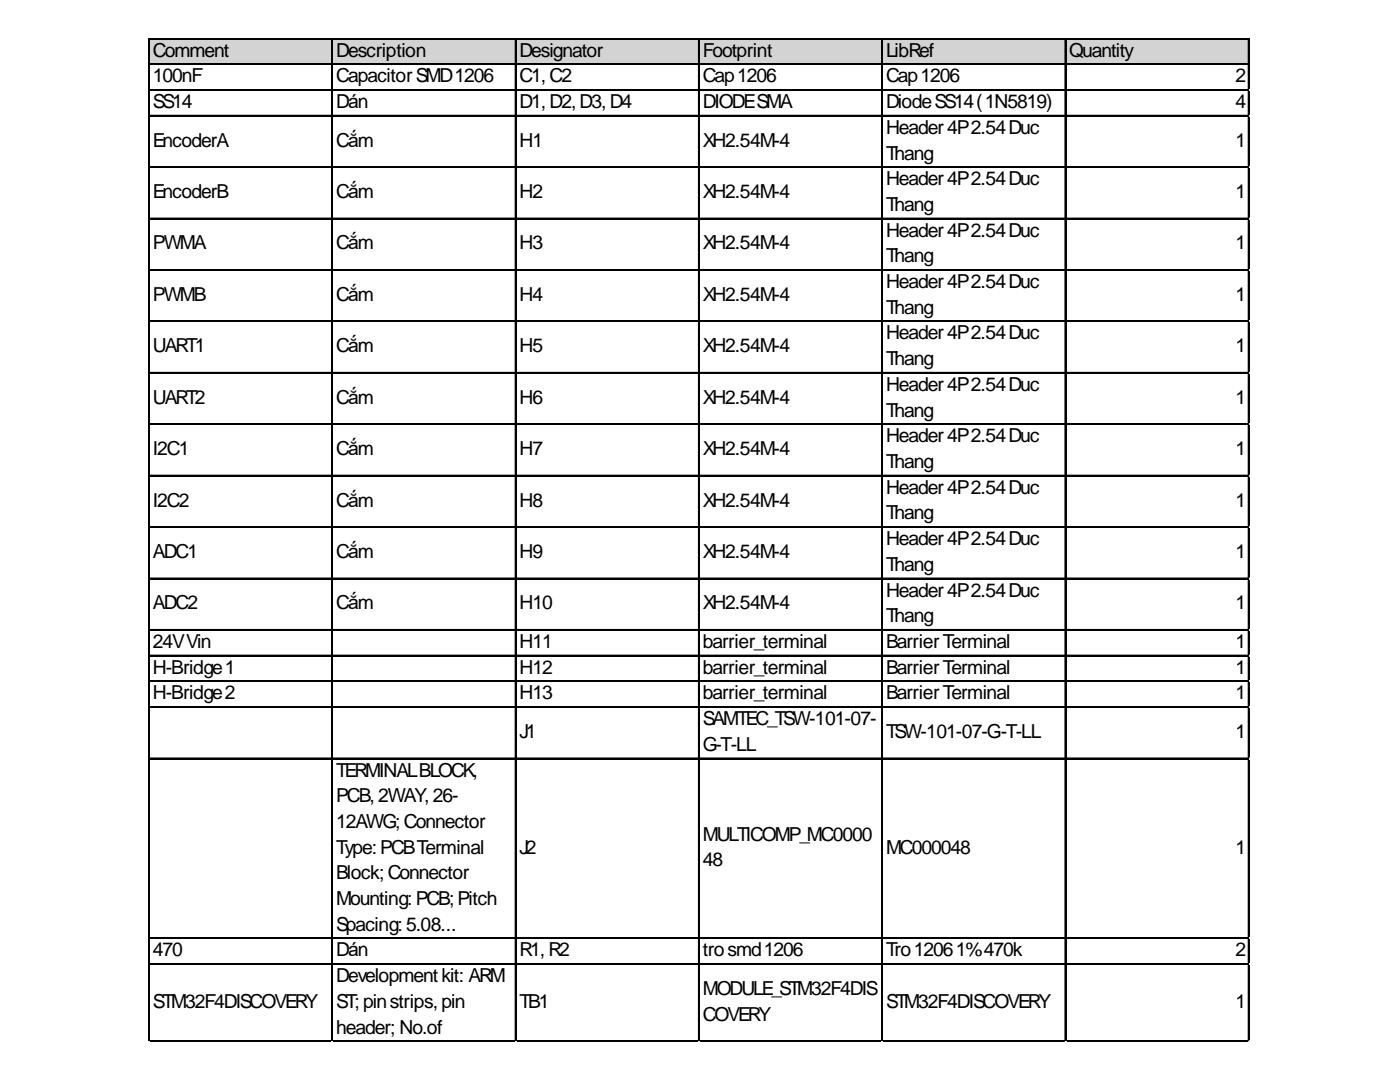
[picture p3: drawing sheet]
<svg xmlns="http://www.w3.org/2000/svg" width="279mm" height="216mm" viewBox="0 0 279 216" stroke-linecap="round" stroke-linejoin="round" font-family="sans-serif">
<defs><g id="words">
<g font-size="3.8">
<text x="30.5" y="11.3">Comment</text>
<text x="67.1" y="11.3">Description</text>
<text x="103.7" y="11.3">Designator</text>
<text x="140.3" y="11.3">Footprint</text>
<text x="176.8" y="11.3">LibRef</text>
<text x="213.4" y="11.3">Quantity</text>
<text x="30.5" y="16.4">100nF</text>
<text x="67.1" y="16.4">CapacitorSMD1206</text>
<text x="103.7" y="16.4">C1,C2</text>
<text x="140.3" y="16.4">Cap1206</text>
<text x="176.8" y="16.4">Cap1206</text>
<text x="246.5" y="16.4">2</text>
<text x="30.5" y="21.6">SS14</text>
<text x="67.1" y="21.6">Dán</text>
<text x="103.7" y="21.6">D1,D2,D3,D4</text>
<text x="140.3" y="21.6">DIODESMA</text>
<text x="176.8" y="21.6">DiodeSS14(1N5819)</text>
<text x="246.5" y="21.6">4</text>
<text x="30.5" y="29.3">EncoderA</text>
<text x="67.1" y="29.3">Cắm</text>
<text x="103.7" y="29.3">H1</text>
<text x="140.3" y="29.3">XH2.54M-4</text>
<text x="176.8" y="26.7">Header4P2.54Duc</text>
<text x="246.5" y="29.3">1</text>
<text x="176.8" y="31.8">Thang</text>
<text x="30.5" y="39.5">EncoderB</text>
<text x="67.1" y="39.5">Cắm</text>
<text x="103.7" y="39.5">H2</text>
<text x="140.3" y="39.5">XH2.54M-4</text>
<text x="176.8" y="37">Header4P2.54Duc</text>
<text x="246.5" y="39.5">1</text>
<text x="176.8" y="42.1">Thang</text>
<text x="176.8" y="47.2">Header4P2.54Duc</text>
<text x="30.5" y="49.8">PWMA</text>
<text x="67.1" y="49.8">Cắm</text>
<text x="103.7" y="49.8">H3</text>
<text x="140.3" y="49.8">XH2.54M-4</text>
<text x="176.8" y="52.3">Thang</text>
<text x="246.5" y="49.8">1</text>
<text x="176.8" y="57.5">Header4P2.54Duc</text>
<text x="30.5" y="60">PWMB</text>
<text x="67.1" y="60">Cắm</text>
<text x="103.7" y="60">H4</text>
<text x="140.3" y="60">XH2.54M-4</text>
<text x="176.8" y="62.6">Thang</text>
<text x="246.5" y="60">1</text>
<text x="30.5" y="70.3">UART1</text>
<text x="67.1" y="70.3">Cắm</text>
<text x="103.7" y="70.3">H5</text>
<text x="140.3" y="70.3">XH2.54M-4</text>
<text x="176.8" y="67.7">Header4P2.54Duc</text>
<text x="246.5" y="70.3">1</text>
<text x="176.8" y="72.9">Thang</text>
<text x="176.8" y="78">Header4P2.54Duc</text>
<text x="30.5" y="80.6">UART2</text>
<text x="67.1" y="80.6">Cắm</text>
<text x="103.7" y="80.6">H6</text>
<text x="140.3" y="80.6">XH2.54M-4</text>
<text x="176.8" y="83.1">Thang</text>
<text x="246.5" y="80.6">1</text>
<text x="176.8" y="88.3">Header4P2.54Duc</text>
<text x="30.5" y="90.8">I2C1</text>
<text x="67.1" y="90.8">Cắm</text>
<text x="103.7" y="90.8">H7</text>
<text x="140.3" y="90.8">XH2.54M-4</text>
<text x="176.8" y="93.4">Thang</text>
<text x="246.5" y="90.8">1</text>
<text x="30.5" y="101.1">I2C2</text>
<text x="67.1" y="101.1">Cắm</text>
<text x="103.7" y="101.1">H8</text>
<text x="140.3" y="101.1">XH2.54M-4</text>
<text x="176.8" y="98.5">Header4P2.54Duc</text>
<text x="246.5" y="101.1">1</text>
<text x="176.8" y="103.6">Thang</text>
<text x="30.5" y="111.3">ADC1</text>
<text x="67.1" y="111.3">Cắm</text>
<text x="103.7" y="111.3">H9</text>
<text x="140.3" y="111.3">XH2.54M-4</text>
<text x="176.8" y="108.8">Header4P2.54Duc</text>
<text x="176.8" y="113.9">Thang</text>
<text x="246.5" y="111.3">1</text>
<text x="176.8" y="119">Header4P2.54Duc</text>
<text x="30.5" y="121.6">ADC2</text>
<text x="67.1" y="121.6">Cắm</text>
<text x="103.7" y="121.6">H10</text>
<text x="140.3" y="121.6">XH2.54M-4</text>
<text x="176.8" y="124.2">Thang</text>
<text x="246.5" y="121.6">1</text>
<text x="30.5" y="129.3">24VVin</text>
<text x="103.7" y="129.3">H11</text>
<text x="140.3" y="129.3">barrier_terminal</text>
<text x="176.8" y="129.3">BarrierTerminal</text>
<text x="246.5" y="129.3">1</text>
<text x="30.5" y="134.4">H-Bridge1</text>
<text x="103.7" y="134.4">H12</text>
<text x="140.3" y="134.4">barrier_terminal</text>
<text x="176.8" y="134.4">BarrierTerminal</text>
<text x="246.5" y="134.4">1</text>
<text x="30.5" y="139.6">H-Bridge2</text>
<text x="103.7" y="139.6">H13</text>
<text x="140.3" y="139.6">barrier_terminal</text>
<text x="176.8" y="139.6">BarrierTerminal</text>
<text x="246.5" y="139.6">1</text>
<text x="103.7" y="147.3">J1</text>
<text x="140.3" y="144.7">SAMTEC_TSW-101-07-</text>
<text x="140.3" y="149.8">G-T-LL</text>
<text x="176.8" y="147.3">TSW-101-07-G-T-LL</text>
<text x="246.5" y="147.3">1</text>
<text x="67.1" y="154.9">TERMINALBLOCK,</text>
<text x="67.1" y="160.1">PCB,2WAY,26-</text>
<text x="67.1" y="165.2">12AWG;Connector</text>
<text x="140.3" y="167.8">MULTICOMP_MC0000</text>
<text x="67.1" y="170.3">Type:PCBTerminal</text>
<text x="103.7" y="170.3">J2</text>
<text x="140.3" y="172.9">48</text>
<text x="176.8" y="170.3">MC000048</text>
<text x="246.5" y="170.3">1</text>
<text x="67.1" y="175.5">Block;Connector</text>
<text x="67.1" y="180.6">Mounting:PCB;Pitch</text>
<text x="67.1" y="185.7">Spacing:5.08...</text>
<text x="30.5" y="190.9">470</text>
<text x="67.1" y="190.9">Dán</text>
<text x="103.7" y="190.9">R1,R2</text>
<text x="140.3" y="190.9">trosmd1206</text>
<text x="176.8" y="190.9">Tro12061%470k</text>
<text x="246.5" y="190.9">2</text>
<text x="67.1" y="196">Developmentkit: ARM</text>
<text x="30.5" y="201.1">STM32F4DISCOVERY</text>
<text x="67.1" y="201.1">ST;pinstrips,pin</text>
<text x="103.7" y="201.1">TB1</text>
<text x="140.3" y="198.5">MODULE_STM32F4DIS</text>
<text x="140.3" y="203.7">COVERY</text>
<text x="176.8" y="201.1">STM32F4DISCOVERY</text>
<text x="246.5" y="201.1">1</text>
<text x="67.1" y="206.2">header; No.of</text>
</g>
</g></defs>
<path d="M29.8 7.8h219.6v5.2h-219.6z" fill="#d3d3d3"/>
<g fill="none" stroke="#000" stroke-width=".21">
<path d="M29.7 7.6v200.3M29.8 7.6v200.3M29.9 7.6h219.4M29.9 7.7h219.4M29.9 12.7h219.4M29.9 12.9h219.4M29.9 17.9h219.4M29.9 18h219.4M66.3 7.8v200.1M66.4 7.8v200.1M102.8 7.8v200.1M102.9 7.8v200.1"/>
<path d="M139.4 7.8v200.1M139.5 7.8v200.1M176 7.8v200.1M176.1 7.8v200.1M212.5 7.8v200.1M212.6 7.8v200.1M249.1 7.8v200.1M249.2 7.8v200.1M29.9 23h219.4M29.9 23.1h219.4M29.9 33.3h219.4M29.9 33.4h219.4"/>
<path d="M29.9 43.5h219.4M29.9 43.6h219.4M29.9 53.8h219.4M29.9 53.9h219.4M29.9 64h219.4M29.9 64.1h219.4M29.9 74.3h219.4M29.9 74.4h219.4M29.9 84.6h219.4M29.9 84.7h219.4M29.9 94.8h219.4M29.9 94.9h219.4"/>
<path d="M29.9 105.1h219.4M29.9 105.2h219.4M29.9 115.3h219.4M29.9 115.4h219.4M29.9 125.6h219.4M29.9 125.7h219.4M29.9 130.7h219.4M29.9 130.8h219.4M29.9 135.9h219.4M29.9 136h219.4M29.9 141h219.4M29.9 141.1h219.4"/>
<path d="M29.9 151.2h219.4M29.9 151.4h219.4M29.9 187.2h219.4M29.9 187.3h219.4M29.9 192.3h219.4M29.9 192.4h219.4M29.9 207.7h219.4M29.9 207.8h219.4"/>
</g>
<path d="M29.7 207.9h.1" fill="none" stroke="#e0e0e0" stroke-width=".21"/>
<path d="M29.7 207.9h.2z" fill="#e0e0e0"/>
<path d="M66.3 207.9h.1" fill="none" stroke="#e0e0e0" stroke-width=".21"/>
<path d="M66.3 207.9h.2z" fill="#e0e0e0"/>
<path d="M102.8 207.9h.1" fill="none" stroke="#e0e0e0" stroke-width=".21"/>
<path d="M102.8 207.9h.2z" fill="#e0e0e0"/>
<path d="M139.4 207.9h.1" fill="none" stroke="#e0e0e0" stroke-width=".21"/>
<path d="M139.4 207.9h.2z" fill="#e0e0e0"/>
<path d="M176 207.9h.1" fill="none" stroke="#e0e0e0" stroke-width=".21"/>
<path d="M176 207.9h.2z" fill="#e0e0e0"/>
<path d="M212.5 207.9h.1" fill="none" stroke="#e0e0e0" stroke-width=".21"/>
<path d="M212.5 207.9h.3z" fill="#e0e0e0"/>
<path d="M249.1 207.9h.1" fill="none" stroke="#e0e0e0" stroke-width=".21"/>
<path d="M249.1 207.9h.2z" fill="#e0e0e0"/>
<path d="M249.3 17.9h.1" fill="none" stroke="#e0e0e0" stroke-width=".21"/>
<path d="M249.3 17.9l.1 .2z" fill="#e0e0e0"/>
<path d="M249.3 23h.1" fill="none" stroke="#e0e0e0" stroke-width=".21"/>
<path d="M249.3 23l.1 .2z" fill="#e0e0e0"/>
<path d="M249.3 33.3h.1" fill="none" stroke="#e0e0e0" stroke-width=".21"/>
<path d="M249.3 33.3l.1 .2z" fill="#e0e0e0"/>
<path d="M249.3 43.5h.1" fill="none" stroke="#e0e0e0" stroke-width=".21"/>
<path d="M249.3 43.5l.1 .2z" fill="#e0e0e0"/>
<path d="M249.3 53.8h.1" fill="none" stroke="#e0e0e0" stroke-width=".21"/>
<path d="M249.3 53.8l.1 .2z" fill="#e0e0e0"/>
<path d="M249.3 64h.1" fill="none" stroke="#e0e0e0" stroke-width=".21"/>
<path d="M249.3 64l.1 .3z" fill="#e0e0e0"/>
<path d="M249.3 74.3h.1" fill="none" stroke="#e0e0e0" stroke-width=".21"/>
<path d="M249.3 74.3l.1 .2z" fill="#e0e0e0"/>
<path d="M249.3 84.6h.1" fill="none" stroke="#e0e0e0" stroke-width=".21"/>
<path d="M249.3 84.6l.1 .2z" fill="#e0e0e0"/>
<path d="M249.3 94.8h.1" fill="none" stroke="#e0e0e0" stroke-width=".21"/>
<path d="M249.3 94.8l.1 .2z" fill="#e0e0e0"/>
<path d="M249.3 105.1h.1" fill="none" stroke="#e0e0e0" stroke-width=".21"/>
<path d="M249.3 105.1l.1 .2z" fill="#e0e0e0"/>
<path d="M249.3 115.3h.1" fill="none" stroke="#e0e0e0" stroke-width=".21"/>
<path d="M249.3 115.3l.1 .3z" fill="#e0e0e0"/>
<path d="M249.3 125.6h.1" fill="none" stroke="#e0e0e0" stroke-width=".21"/>
<path d="M249.3 125.6l.1 .2z" fill="#e0e0e0"/>
<path d="M249.3 130.7h.1" fill="none" stroke="#e0e0e0" stroke-width=".21"/>
<path d="M249.3 130.7l.1 .2z" fill="#e0e0e0"/>
<path d="M249.3 135.9h.1" fill="none" stroke="#e0e0e0" stroke-width=".21"/>
<path d="M249.3 135.9l.1 .2z" fill="#e0e0e0"/>
<path d="M249.3 141h.1" fill="none" stroke="#e0e0e0" stroke-width=".21"/>
<path d="M249.3 141l.1 .2z" fill="#e0e0e0"/>
<path d="M249.3 151.2h.1" fill="none" stroke="#e0e0e0" stroke-width=".21"/>
<path d="M249.3 151.2l.1 .3z" fill="#e0e0e0"/>
<path d="M249.3 187.2h.1" fill="none" stroke="#e0e0e0" stroke-width=".21"/>
<path d="M249.3 187.2l.1 .2z" fill="#e0e0e0"/>
<path d="M249.3 192.3h.1" fill="none" stroke="#e0e0e0" stroke-width=".21"/>
<path d="M249.3 192.3l.1 .2z" fill="#e0e0e0"/>
<path d="M249.3 207.7h.1" fill="none" stroke="#e0e0e0" stroke-width=".21"/>
<path d="M249.3 207.7l.1 .2z" fill="#e0e0e0"/>
<use href="#words"/>
</svg>
